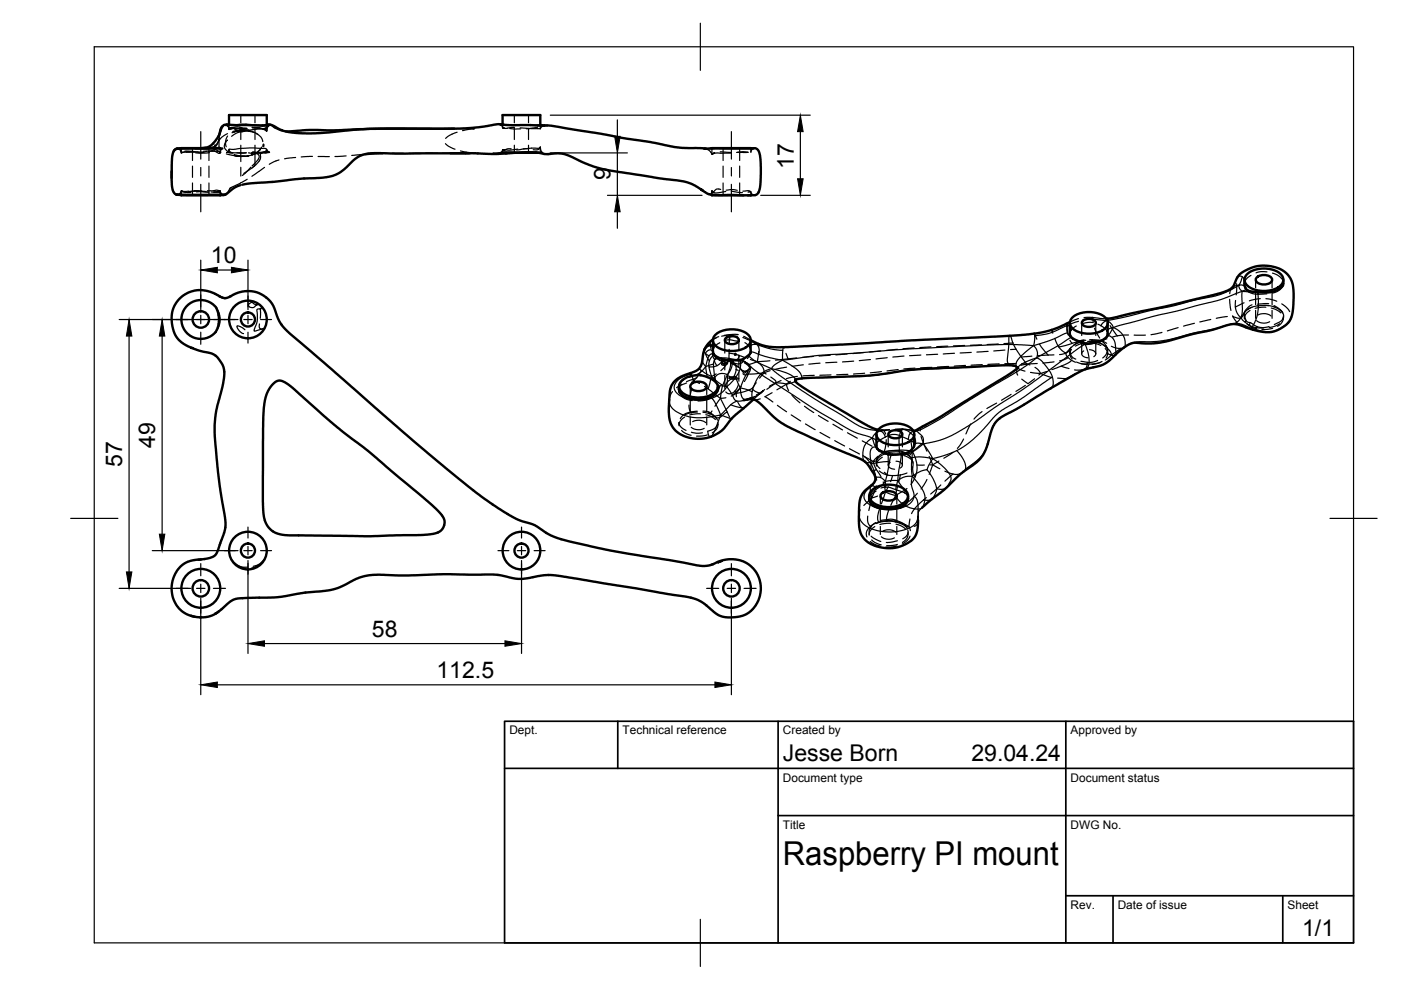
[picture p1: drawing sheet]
<svg xmlns="http://www.w3.org/2000/svg" width="297mm" height="210mm" viewBox="0 0 297 210" stroke-linecap="round" stroke-linejoin="round" font-family="sans-serif">
<defs><g id="words">
<text font-size="7" x="166" y="183.4">Raspberry PI mount</text>
<g font-size="4.9">
<text x="168.3" y="35.8" transform="rotate(-90 168.3 35.8)">17</text>
<text x="129.4" y="38.3" transform="rotate(-90 129.4 38.3)">9</text>
<text x="44.7" y="55.8">10</text>
<text x="32.9" y="94.9" transform="rotate(-90 32.9 94.9)">49</text>
<text x="25.9" y="99" transform="rotate(-90 25.9 99)">57</text>
<text x="78.9" y="135">58</text>
<text x="92.5" y="143.7">112.5</text>
<text x="166" y="161.4">Jesse Born</text>
<text x="206" y="161.4">29.04.24</text>
<text x="276.1" y="198.6">1/1</text>
</g>
<g font-size="2.5">
<text x="108" y="155.7">Dept.</text>
<text x="132" y="155.7">Technical reference</text>
<text x="166" y="155.7">Created by</text>
<text x="227" y="155.7">Approved by</text>
<text x="166" y="165.7">Document type</text>
<text x="227" y="165.7">Document status</text>
<text x="166" y="175.7">Title</text>
<text x="227" y="175.7">DWG No.</text>
<text x="227" y="192.7">Rev.</text>
<text x="237" y="192.7">Date of issue</text>
<text x="273" y="192.7">Sheet</text>
</g>
</g></defs>
<!-- layer: Hidden -->
<g fill="none" stroke="#000" stroke-width=".25">
<path d="M36.4 37.7v1.3M36.8 32.1l-.3 1.5-.1 2.7M38.1 31.5h-.4l.5 .3 .2 .7v-1h2M38.3 31.5h1.7M38.7 31.5h-.9l.4 .2 .2 .6M39.2 32l3.7 .2M39.9 31.4l2.4 .1M40.3 32.2l-1.8 .1M40.8 31.4v2.6M40.8 35.2v2.4M40.8 38.8v2.6M40.9 32.2h-1.5l-.9 .2"/>
<path d="M41.9 32.2l-2.4 .1M42.8 31.4l-1.2 .1M43.2 31.4h-.3M43.7 31.3l1.3-.1 .5-.2 .6-.6 .4-1.1-.1 2.1M43.8 32.1l-1.3 .3h-1M44.3 31.4v2.6M44.3 35.2v2.4M44.3 38.8v2.6M44.4 32.4h-2.4M45 32h.1M45 32l.6 .1 .8 .4h.3l-.1-.3-.5-.1h-2M45.6 30.7l-.1 .3 .1 .5 .4 .3 .9 .5"/>
<path d="M45.7 31.4l-.7 .5-1.9 .2M45.8 31.4l-.3 .4M46.5 28.6h.1M46.6 28.3l-.2 1.3-.2 .8-.8 .9-1 .2h-3.2M46.7 31.5v.9M47.1 31.5l-.3 .3-.1 .6M47.9 26.5l.4 .2 .3 .6M47.9 26.5l-.7 .3M48 32.6l2.9 .5M48.2 29.7l-.5 .8-.1 .7 .2 .4 .8 .7M48.2 28.3l-1.1 .7-.7 .8M48.3 26.5l1.8 .1h4.7"/>
<path d="M48.3 28.8l-.5 1.2 .2 1.1M48.6 31.9v-.3l1 .1 1.3-.2 5.1-.1 .6 .3-.3 .7M48.7 32.1l.6 .3-1.2-.1 .3-.2 .2-.4v.7h3.7M49.3 27.9l1.1-.3 1.5-.1 1.8 .5 1 .5M49.6 32.8l2.4 .4-.8-.1h1.1M49.7 27.4l1.3 .6 1.6-.4M50.2 32.4h1.9M51.1 24.4v1.6M51.1 27.2v2.4M51.1 30.8v3.5M51.1 35.5v1.8M51.4 39.2l-.5 .1"/>
<path d="M52.2 27.2l-2-.3-1.3 .1-.3 .3v.1l.7-.2 1.2 .1M52.4 27.2h-2.7l-1.1 .3M52.4 38l-3.5 1.8-.9 1.3M52.5 26.5h-3.9v.9M52.5 33.1l.2-.1-1.5 .2-1.6-.3 1.7 .3M52.7 27.6h-1.6l-1.5 .3 1.9-.3 2.3 .5M52.9 27.7l-2.2 .3-1.6 .9M53.1 27.9l-1.9-.2-2 .4M53.2 35.4l-1.8 1.8M53.4 27l1.7 .2M53.4 32.4h2.9M53.5 32.4l.1-.2 1.2 .2"/>
<path d="M53.5 32.4v.2l-.8-.2M53.6 27.2l1.2-.1 1.1 .3 .7-.3-1 .2-1.8 .2M53.8 35.3l-2.1 1.5M53.9 35.3l-.5 .3M53.9 32.4l.9 .4 .1 .6-.3 .6-1.2 1.2M54 34.9l-.2 .4M54.1 24.4v1.6M54.1 27.2v2.4M54.1 30.8v4.1M54.3 28.3l1 .7 .4 1M54.3 32.5l-1 .4-1.2 .2M54.4 32.3l.7 .1-1.7 .1 .1-.1"/>
<path d="M54.5 32.4h.1M55.2 31.7l-.8 .7-.9 .4M55.5 32.4l1.1-.3-.3-.1-.1 .4M55.5 27.3h.7l.4 .5-1.5-.6-2.1 .4-2.3-.2M55.5 31.2l-.6 .8-.9 .5M55.8 30.6l.2 .1-.1 .4zM56.1 35.5l-2.7 1.9M56.5 31.7l.6 .6h-1.7l-2 .5h.2M56.6 31.8v.6h-.3M56.6 26.4l-2.9 .1M56.6 27.1l.4-.4-3.6-.2h-5.4l.3 .2 .3 .7M56.6 32.1l.5 .2-1.7 .1-.3 1.5-1.2 1.4"/>
<path d="M56.6 26.5h-.6M57.1 26.5h.2l-.5 .3-.2 .9v-1.1M57.3 26.5l1 .6 1.1 .5M59.2 33.9l-2.1 .9M59.6 27.6h.1M59.9 27.8l.7 .1M62.7 33.4l-2.4 .3M66.3 33.2l-2.4 .1M67.4 33.2h2.4M73.4 33.1l-2.4 .1M77.5 32.7l-2.9 .2M81.1 32.5h.9"/>
<path d="M83.2 32.5h2.3M89.1 32.5h-2.4M90.3 32.5h2.4M93.9 32.5h1.6M94.4 30.5l.9 .6 1.2 .5M96.3 27.3h2.7M96.9 28l-1.6 .7-.8 .7M97.6 32l3.2 .5h-1.1M100.2 27.3h.3l-2.4 .4M106.1 26.4h-.2l.4 .2 .3 .5v-.6M106.2 26.4h.1M106.6 32.4v-.7l-.2 .5-.3 .2-1.5 .1"/>
<path d="M106.6 26.4l4.7 .1M108.1 27.2l2.3 .1M108.3 31.6h-.7l-.9 .3-.1-.2 .8 .1M108.3 31.6h.1M109.1 24.4v1.6M109.1 27.2v2.4M109.1 30.8v1.6M109.1 27l-1.8 .2-.6-.2-.1 .1 .3 .1M109.8 31.6l-2.3 .2M110.3 27.1l4.3 .2M111 31.6l3.3-.2 .3-.2-.4 .5h-1.1M111.9 31.5l-2.4 .3"/>
<path d="M112.1 24.4v1.6M112.1 27.2v2.4M112.1 30.8v1.6M112.5 32.3h-2.3M113.7 32.3l1.4 .1-.4-.4-.1-.8v1.2h-.3M114 27.1l-2.4 .2M114.6 26.5h-2.1M114.6 26.6v.7M115.5 26.6h.3l-.9 .2-.3 .5M150.9 31.4v1.3l-.5-.8-1.1-.4M151.5 32.3l-.6 .4 1.1-.3 3 .1M152.7 32.2l2.4 .1"/>
<path d="M153.3 31.4v2.6M153.3 35.2v2.4M153.3 38.8v2.6M153.9 31.4l-4.1 .1M156.3 32.3h2.3M156.8 31.4v2.6M156.8 35.2v2.4M156.8 38.8v2.6M157.5 31.4l-2.4 .1M158.6 32.3l-1.2-.1-1.2 .1M158.7 31.4h.5M159.8 31.4l-.4 .3-.2 .6v-.8"/>
<path d="M36.6 40.2l.3 .6 .4 .4M37.7 41.3l.4-.2 .3-.6v.8M38.4 40.6l-.3 .5-.4 .2h1M38.7 40.6h-.3l1 .2h1.1M39.2 41.3h-.8l2.1 .1M39.9 40.6l1.7-.1 2.6 .2M40 40.5l-1.1 .1-.5-.1 .8 .1M40.4 41.3h5.3M41.2 40.4l2.4 .2M41.7 40.7h2.6M41.7 41.3h2.9M42.7 40.5l-2.3 .1"/>
<path d="M43 41.3h-3.1M43.9 40.4l2.1-.1 .7 .2-.9 .2h-1M44.2 41.3l2.5 .1-1-.1M45.3 40.7l1.4-.1-.1 .2-1.2-.1M46.7 41.3v-.8l.3 .6 .3 .2M46.7 40.6l.3 .6 .5 .1-1.7 .1M148.6 40.1l.9 .7-.5-.4M150.3 41.1l3.7 .2M150.8 41.1l.1-.7v.9M152.8 40.2l-.8-.1-.8 .7-.2-.1-.1-.3 .5 .4 .6 .1 1.9-.3M154 40.3l1.5-.1 .8 .2M155.1 40.5l2.3 .3"/>
<path d="M155.2 41.3l2.3 .1M157.5 40.5l1.2-.1 .5 .3h-.6M157.6 41.4h1M158.7 41.4h1.2l-.5-.2-.2-.5v.7M265.2 58.4l-1 .8-.4 1M266.2 59.3v1.7M268.6 57.7l-1.2-.1-1.1 .2M269.7 59.3v1.7M269.8 57.9l1.2 .5 .8 .8M40.6 73.7h.1M45.8 65.2l.7 1.3 .2 1.6-.3 1.2-.7 1.1M46.4 66.9v1.7"/>
<path d="M46.5 62.8h.1M46.5 62.8l.1 .1M51.9 69.9l-.9-.6-.8-.2 .1 .4 .5 .7 .8 .5M53.5 63.9h.1M53.5 63.9l-.8 .7v.3l.3 .2 .8 .1 .8-.8h.2M53.5 63.9l.2 .4 .7 .4M54.4 64.7h.1M54.4 64.6v.1M55 68.7l.1 .9 .3 .2 .4-.1M55.3 65.5l-.1 .1v1.9M55.5 65l-.2 .5-.8 .2v2.3l-.6 2.1 .3 .1 2-.7M55.8 65.3l.2 .4"/>
<path d="M151.2 73.5l.1 .3M151.3 75l.3 .6 .5 .5 .8 .5 1.2 .2M151.3 75.1h.1M151.3 73.8l-.1 .6M152.4 71.4l-1.2 .6M152.6 72.7l-.8 .5-.5 .6M153.1 76.7h.1M153.1 76.6h.1M153.1 76.6l1.3-.2-1.3 .3zM153.7 72.1v2.8M153.7 76v2.4M153.7 79.6v2.8"/>
<path d="M153.7 72.2l1-.2 2.1 .4M153.7 76.4l-.6 .2M154.3 76.7l-.7 .4-.5-.3M154.3 76.6v.1M154.3 76.7h.1M154.4 76.4l-.2 .1v.6l-.6 .3-.6-.1 .1-.6M155.3 76.4l1.4 .2M155.3 76.4l.8-.2 .9 .2 1.1 .4 .6 .5M155.3 76.4l.2 .2-.5 .4 1.8 1 1 1.1 .3-.2 .8-1M155.5 76.6l.1 .4 1.1 .9M156 79.8l-1.5 .4 1.2 .2 1-.1M156 76.2l1.5 .4 1.2 .7"/>
<path d="M156.5 70.9h-.9l-2.1 .2M156.7 72.1v2M156.7 75.3v2.4M156.7 78.9v1.9M157.5 76.8l-.8 .4-1.4-.3M157.7 71.3l1.5 .8M157.9 77l1 .9M157.9 72.7l1 .8 .3 1M158.5 78.5l-.4 .2-.5-.1M158.7 77.3l.2 .6M158.7 77.3l.1 .2M159.2 74.8l-.7 1.2"/>
<path d="M159.2 74.8h-.1M215.8 77.9v.3l-.1-.2M215.8 77.9h.1M226.8 74.3v.7M226.9 71.2l.6 .8M227.1 73.6l-.3 .7 .2 .9 .5 .7 .6 .2M227.2 74.1l-.3 .4-.1 .7 .5 .9M228.2 69.1l-1 .7-.4 1M228.2 76.8l1.2 .4 1 .1M228.6 72.5l1.4 .5 1.8-.2M228.7 67.6l-1.9 .7M229.3 68.5v2.6"/>
<path d="M229.3 72.3v2.7M229.4 72.5l-1.6 .6-.9 .9M229.8 74.4a.71 .71 0 0 0-.4 .8 .71 .71 0 0 0 .7 .5l.6 .2M229.8 67.3h1.5l3.2 .3M230.1 72.7l-1.2 .3-.9 .4M230.2 72.2l-1.5 .1-.7 .5M230.6 72.4h1.5l.9 .3 1 .5 .8 .6M231 74.1a.98 .98 0 0 1 1.2 1.2l-.3 .3M231.2 72.7l1 .1 1.2 .5M231.4 72.2l2.1 .1 1.1 1.1 .2 .6v.6l-.4 .7-.6 .6M231.6 68.4h-.9l-1.4 .3M232.3 68.5v2.6"/>
<path d="M232.3 72.3v2.7M232.7 76.4l-1.5 .4-2-.2M232.8 68.7l1.7 1.2 .3 .9M233.7 76.6l-1 .4-1.2 .3M234.3 73.9a1.48 1.48 0 0 1 .2 2M234.8 71.2l-.7 .9-1.2 .5M234.8 74.2v.8M263.8 66.4v1.1M264.1 61.2l.7 .7 .8 .4 .9 .1 2.1-.1M264.4 68.7l.6 .5 1.4 .5M265 65.8l-.6 .6a1.57 1.57 0 0 0-.6 1.3M265.5 64.6l-.8 .5-.8 1v1.1l.3 .8 2.6 1.4 1 .1 1.3-.2"/>
<path d="M265.5 65.1l-.9 .4-.8 1 .1-.3M266.2 62.2v2.4M266.2 65.8v1.7M266.4 68a2.57 2.57 0 0 0 2.8 .2M266.7 66.8a2.54 2.54 0 0 1 2.8 .2M268.4 65.1l-2.3 .3M269 64.4l-2.4 .1M269 64.8l-2.4 .1M269.5 65.3l.9 .3 1.2 .8M269.7 62.2v2.4M269.7 65.8v1.7M269.8 69.6l-2.3 .3"/>
<path d="M270.1 64.8l1.2 .7 .6 .8M270.1 65.1l1.1 .5 .8 .8M272 60.5l-.7 1-1.5 .6M272 60.5h.1M272 67.4l-.5 .8-1.3 .6M272.1 67.3l-.3 1-.9 .9M272.1 67v.5M144 89.6l.3 .8 1.2 .8M144 89.6v.5M144.4 88.6l-.2 .2M144.5 91.3l.7 .5 1.3 .5M144.5 81.5l-.4 .4-.1 .7"/>
<path d="M144.6 84l1 .7 1.2 .2M145.2 88.4l-.7 .6a1.57 1.57 0 0 0-.5 1.3M146.3 81.9v1.7M146.3 84.8v2.4M146.3 88.4v1.7M146.6 90.6a2.54 2.54 0 0 0 2.7 .2M146.6 91.6l1 .3 1.3-.1M146.9 89.4a2.54 2.54 0 0 1 2.7 .2M147.8 80.1l-2.2 .8M147.8 87.2l-2.2 .4-.5 .3-.7 .6M147.8 87.4l-1.7 .2-.8 .3M148.5 87.7l-2.3 .3"/>
<path d="M149 87.2l1.6 .3 1.3 1.2M149 87.4l1 .2 1.2 .4 .5 .5 .4 .6M149.6 87.9l1 .3 1.1 .8M149.8 81.9v1.7M149.8 84.8v2.4M149.8 88.4v1.7M150 92.2l-2.3 .3M150.3 84.6l-.9 .3-1.4 .1M152.1 82.8l-.1 .5-.7 .7M152.2 89.8l-.6 1-1.5 .6M152.2 81.7v.4M152.2 90a1.97 1.97 0 0 1-1.2 1.8"/>
<path d="M152.2 89.6v.5M156.5 80.3l-.6-.2-1.1 .4-.5 .4-.6 1.1M156.6 81.5l-.6 1.2-.7 .6-.8 .2-.6-.4M159.3 84.2l-1.6 .7M160.4 83.7l1.5-.9-2.1 1.9M185.8 94.4l.3-.7 1.1-.8 1.4-.6 1.2-.2 1.2 .3 2.5 1.2 .3 .8M185.8 98v.6M185.9 97.6l.8-.9 1-.5 1.2-.3 1.7-.1 1.1 .2 .8 .5 .8 .8 .3 .9M185.9 95l.5 .8M186.4 99.8l.9 .6 .9 .3M187.1 97l-.7 .4a1.48 1.48 0 0 0-.6 1.4M187.5 96.3l1.8 .2 2.3-.2"/>
<path d="M188.3 92.1v2.7M188.3 96v2.6M188.6 91.1h-2.4M188.7 98a.69 .69 0 0 0-.4 .8 .69 .69 0 0 0 .7 .6l.7 .1M189.8 91h2.1l1.7 .3M190 97.8a.96 .96 0 0 1 1.2 1.2l-.3 .2M190.5 96.4l-2.3 .1M191.3 92.1v2.7M191.3 96v2.6M191.7 96.6l1.1 .5 .6 .6M193.4 97.7l-.5-1-1.4-.9-1.3-.2-2 .1-1.4 .6-.9 1v1.1l.7 .9M193.4 97.7l.2 .9-.4 1"/>
<path d="M193.8 94.7l-.3 .4-.8 .8M193.8 94.7h.1M193.8 94.6v.1M194 91.3l-.2 .1 .2-.1M42.6 118.6h.2l-.7 .1M48.9 118.2l.6 .9 .7 .6 1 .5 1 .3M54.9 119.6l-1.2 .5M56.3 118.1l-1.4 1.6-1.5 .8M153 118.9l-.8 .3M184.3 112.7v.6M184.3 106.3l.4 .6 .7 .6 1.5 .4M184.7 113.7l1 .7 1.1 .4"/>
<path d="M184.8 114.5l.7 .5 1.3 .5M184.8 111.6l-.4 .6M185.5 111.6l-.7 .6a1.5 1.5 0 0 0-.5 1.3M185.7 110.8l-1.1 .8-.3 1M185.8 104.1l-1.2 .9-.3 .8M185.8 111l1.4-.4 2.1-.1 2.1 .7 .6 .4 .4 .5M186.6 105.1v1.8M186.6 108v2.4M186.6 111.6v1.7M186.8 110.3l2.4-.2 1.8 .6 .9 .6M186.8 103.5l1-.2h.8l2.7 1 .9 .6 .3 .8M186.9 113.8a2.57 2.57 0 0 0 2.7 .2"/>
<path d="M187.2 112.6a2.53 2.53 0 0 1 2.7 .2M187.5 100.1l.7 .6M188.8 111l-2.3 .2M190 111.1l.9 .3 1.1 .8M190.1 105.1v1.8M190.1 108v2.4M190.1 111.6v1.7M190.3 115.4l-2.3 .3M190.3 114.7l-2.4 .3M192.3 100.3l-1.8 .5-2.3-.1M192.4 106.3l-.5 .8-1 .6-1 .2-1.8 .1M192.5 112.3v.5l-.1 .6-1 .8"/>
<path d="M192.5 113.2l-.2 1-1 .8M192.5 112.8v.5M195.5 107.6l-.8 .8v1.1M40.4 130.5l2.3 .4M41.3 130.8l1.1 .1M46.4 129.6l.9-.8-1.7 1.3M50.9 120.1l1.6 .2"/>
<circle cx="155.9" cy="75.1" r=".2"/>
</g>
<!-- layer: Visible -->
<g fill="none" stroke="#000" stroke-width=".51">
<path d="M36.4 36.3v1.4M38.1 31.5h8.6M38.3 31.5l-.9 .1-.6 .5M43.7 31.3l-.9 .1M47.1 31.5h-9.1l-.9 .2-.4 .7-.2 1.1-.1 5.9 .3 1 .4 .7 .4 .2h.9l-1.1-.1M47.2 26.8l-.3 .3-.3 1.2M47.9 26.5h.7M48.3 26.5h-.7l-.4 .3-.8 1.9-1.3 1.8-.8 .6-1.1 .3M48.6 26.5v-2.1h8v2.2M48.6 26.5l3.5-.1 3.1 .2 2.2-.1 2.2 1.1M48.6 26.5h-.7M50.9 39.3l-1 .4-1.7 1.3-.7 .3"/>
<path d="M56.6 26.4l.7 .1M57.1 26.5h-.5M59.6 27.6l2.4 .5 3.9 .2 13.6-1 19.1-.1 2.9-.2 4.1-.7 3 .3h7.7l21.7 3.5 5.1 1.1 6.7 .3M81.1 32.5l-3.6 .2M96.3 27.3h-17.8l-7.6 .3h-5.4l-4.9 .3M99.7 32.5h-4.2M104.6 32.5l2.3-.2h6.1l2.5 .4 2.5-.2 1.5 .1 5.4 2.4 2.3 .7 12.8 2.1 5 .7 1.7 .5 2.3 1.4M106.1 26.4h.4M106.5 26.4h.1M106.6 26.5v-2.1h8v2.2M106.6 32.4h7.7M109.1 32.4l-3.7 .3-5.1-.2h-22.1l-1.1 .3-1.3 .5-3.6 3.2-1.9 .9-1.8 .3-4.4 .2-12.7 1.3"/>
<path d="M114.6 26.5l.9 .1M149.3 31.5l10.8-.1 .4 .2 .5 .7 .2 1.6v5.1l-.4 1.8-.3 .4-.4 .2-9.5-.2-.7-.2-1.3-.9M150.9 31.4l8.3 .1M159.2 31.4h.6M37.7 41.3h9M38.4 41.3v.1h8.3v-.1M46.7 41.3h.8zM46.7 41.3h.6M48 41.1l-.5 .2M150.9 41.3v.1h6.7M158.6 41.4h.6M159.2 41.4h.1"/>
<path d="M263.8 59.3l.1 1.3 .5 .9 1 .3 2.3 .2 2.2-.2 1.5-.6 .6-.7 .1-1.2M264.5 58.1a6 6 0 0 1 7 0 1.71 1.71 0 0 1-.6 2.9 6.2 6.2 0 0 1-6.4-.4 1.59 1.59 0 0 1 0-2.5zM266.4 58.9a2.28 2.28 0 0 1 3.3 .3 1.51 1.51 0 0 1-2 1.1 1.33 1.33 0 0 1-1.4-1.1zM39.5 65a3.9 3.9 0 0 1 6.7 1.1l.2 1.9-.3 1.7a4.1 4.1 0 0 1-6 1.4 4.1 4.1 0 0 1-.6-6.1zM46.5 62.8l.8 .4h.7l2.5-1.2 1.5-.3h1l1.6 .3 1.7 1 .8 .6 .7 1 1.7 4 2 2.2 9 7.7 14.7 12.9 9.2 7.8 7.9 6.3 3.3 2.3 3 1.8 1.8 .8 2.9 .9 2.6 1.7 2.3 1.1 2.7 .7 8.5 1.9 19.5 3.3 1.7-.2 2.2-.9 1.3-.3h1.4l1.3 .2 1.9 .8 1.5 1.6 .8 1.7 .3 2.2-.5 2.3-.7 1.1-1 1.2-.8 .5-1.1 .4-1.2 .2-1.7 .1-1.2-.2-.8-.3-3.4-2.7-.9-.5-1.4-.5-28.8-4.7h-2.4l-3.6 .6-2 .1-4-.8-1.3-.1-10.6-.1-7.4 .3-7.2-.1-1.9 .2-1.1 .3-4.1 2.1-2.5 .7-5.3 .5-5.5 .9-8.9 .4-1.3 .6-2 1.8-1.1 .7M46.6 62.9l-1.8-1-1.9-.4-1.5 .1-1.3 .3-1.4 .9-1.2 1.2-.8 1.4-.3 1.5v1.5l.3 1.4 .4 1.2 .7 1 1.2 1 1.3 .6 2 .8 2.4 .5 .9 .4 .5 .5 1 1.4 .4 1.3v1.2l-.2 1.7-1.6 6.6-.2 3.9 .7 8.1 1.5 9.7 .1 2.2-1.5 4.5-.7 1.3-1.1 .6-2.4 .4M149.3 74.1l-.5 2.9-.5 1.1-.8 .6-2.7 1-1.1 .6-1 .8-.4 .8-.4 1.8v4.6l.3 1.5 1 1.5 1.8 1.1 2 .6h2l2-.5 2.1-1.3 2.4-2.9 4.3-3.6M151.2 72.1l.1 2.9 .7 .7 1 .4 1.6 .3 2.5-.1 1.4-.8 .7-.7M151.2 72l-1 .8-.8 1.3 .8-.8 .6-.1 .4 .3M151.8 70.9a5.9 5.9 0 0 1 6.8 0 1.64 1.64 0 0 1-.6 2.8 6.1 6.1 0 0 1-6.2-.4 1.52 1.52 0 0 1 0-2.4zM153.8 71.7a1.95 1.95 0 0 1 2.8 .3 1.29 1.29 0 0 1-1.7 1 1.14 1.14 0 0 1-1.2-1zM159.2 72.1v2.7"/>
<path d="M215.7 78l-.6-.5-1.9-.1-15.9 .7-5.1 .4-7.6 1.1-13.3 .5-1.6 .2-1.1 .2 .1 .4 .6 .6 3.1 2 10.9 6.4 1.7 .9 1.2 .3M215.8 77.9l-2.4 1.8-13.8 8.5-5.6 3.1M226.8 68.5v2.3l.3 .6 1.3 .8 2 .6 2.4-.3 1.5-.8 .5-.7v-2.5M226.8 68.3l-2.6 1.2-3.1 .9-3.7 .6-5.5 .3-46.4 2.3-3-.2-1.6-.4-1.7-.9M227.4 67.2a5.9 5.9 0 0 1 6.9 0 1.64 1.64 0 0 1-.6 2.9 6.1 6.1 0 0 1-6.3-.4 1.52 1.52 0 0 1 0-2.5zM229.5 68.1a1.95 1.95 0 0 1 2.8 .2 1.29 1.29 0 0 1-1.7 1 1.14 1.14 0 0 1-1.2-1zM234.5 67.6l1.2-.1 11.5-2.5 12.1-3 1.6-.7 .4-.4 1-2 .9-1 1.8-1 1.6-.5h2.6l2.4 .7 1.1 .8 .6 .7 .5 .9 .3 1.1 .1 3.8-.4 2.8-.4 .9-.6 .7-2 1.2-1.4 .4h-1.5l-2.4-.5-2.9-1.1-1.1-.1-1.3 .2-3.8 1.2-3.5 .7-5.9 1.6-2.5 .4-3.8-.1-.8 .1-1.9 1.1-3.7 3.2-.9 .4-3 .7-1.3 .5-7.3 4.2-5.2 3.2-4.2 2.3-.9 .7-.9 1.2-1.5 4.9-1.2 2-1.8 1.5-2.5 1.8-3.5 3.4-2.5 1.9-2.1 1.8M57.9 81.4l.7-.6 .7-.1 .8 .2 1 .6 9.6 8.4 7.3 5.6 12.8 10.9 2.1 2 1.1 1.4 .3 1.1-.6 1.3-.9 .7-2.2 .5-12 .3-18.1-.2-1.6-.4-1.4-.7-1.2-1.5-.5-2.2v-17.8l.1-4 .3-2.3 .6-1.7zM144 81.9l.1 1.3 .5 .6 1.1 .5 2.1 .4 2-.2 1.4-.5 .9-1 .1-1.1M146.5 81.5a2.28 2.28 0 0 1 3.3 .3 1.51 1.51 0 0 1-2 1.1 1.33 1.33 0 0 1-1.4-1.1zM152.2 81.7a2.23 2.23 0 0 1-1.8 2.2 5.7 5.7 0 0 1-6.2-1.2 1.79 1.79 0 0 1 1.1-2.5 5.3 5.3 0 0 1 4.4-.3l1.6 .8 .9 1M157.7 84.9l1.5-.3 .8 .2 1.3 .9 3.3 3.2 1.7 1.2 8 3.7 8.3 3.6 1.1 .8 1.7 2.4 .2 1.1-.4 .8-1.9 1.6-.8 1.2-.3 1.6-.1 3.7 .1 1.5 .4 1.3 .5 .8 .9 .7 1.5 .8 2.1 .5h2.1l1.8-.6 1.8-1 .8-.9 .4-1.3 .1-2.1"/>
<path d="M185.8 92.1l.1 2.9 .5 .5 1.2 .5 1.6 .4 2.5-.2 1.1-.5 1-1.1M186.4 90.9a5.9 5.9 0 0 1 6.8 0 1.64 1.64 0 0 1-.5 2.8 6.1 6.1 0 0 1-6.3-.4 1.52 1.52 0 0 1 0-2.4zM188.5 91.7a1.95 1.95 0 0 1 2.8 .2 1.29 1.29 0 0 1-1.7 1 1.14 1.14 0 0 1-1.2-1zM193.6 91.3h.1M193.6 91.3h.4M193.8 92.1v2.6M42.6 118.6l-2.7 .5-1.5 .9-1.2 1.6-.8 2.4v1l.2 1.5 .9 2 .7 .8 .9 .7 2.2 .8M153 118.9l-.8 .3M184.3 105.1v1.2M184.3 106.3h.1M184.4 106.3l.5 .6 1 .6 .9 .2 1.6 .2 2.5-.4 1-.6 .5-.6M184.9 103.9a6 6 0 0 1 7 0 1.71 1.71 0 0 1-.6 2.9 6.2 6.2 0 0 1-6.4-.4 1.59 1.59 0 0 1 0-2.5z"/>
<path d="M186.9 104.7a2.28 2.28 0 0 1 3.2 .3 1.51 1.51 0 0 1-2 1.1 1.33 1.33 0 0 1-1.4-1.1zM192.4 106.3h.1M192.5 105.1l-.1 1.2M40.4 130.5l2.3 .4M46.4 129.6l-1.1 .7-.9 .4-2 .2"/>
<circle cx="42.6" cy="67.7" r="1.75"/>
<circle cx="52.6" cy="67.7" r="1.49"/>
<circle cx="52.6" cy="67.7" r="4"/>
<circle cx="52.6" cy="116.7" r="1.49"/>
<circle cx="52.6" cy="116.7" r="4"/>
<circle cx="110.6" cy="116.7" r="1.49"/>
<circle cx="110.6" cy="116.7" r="4"/>
<circle cx="42.6" cy="124.7" r="1.75"/>
<circle cx="42.6" cy="124.7" r="4.1"/>
<circle cx="155.1" cy="124.7" r="1.75"/>
<circle cx="155.1" cy="124.7" r="4.1"/>
</g>
<!-- layer: Hidden Narrow -->
<g fill="none" stroke="#000" stroke-width=".25">
<path d="M262.3 58.9v.1M263.8 59.3l.1 .4M146.4 79.1h.1M146.5 79.1l1-.4 .6-.5 .3 .1a.35 .35 0 0 1 .3 .3 .35 .35 0 0 1-.2 .4l-1.4 1.7zM146.5 79.7v.2M146.5 79.9l-.5 .1M147.2 79.6l-.7 .3M148.7 78.5l2.2 1.3M148.9 76.7l-.2 .8-.6 .7M148.9 76.7h.1M149.5 75l.9 1.5 .7-1M150.4 76.5l-.1 1.3"/>
<path d="M150.7 72.3l-.1 .8 .1 .8M150.9 79.8l1.4 1.3 1 .6M150.9 79.8l-.8 2.7-.7-.6M151 75.1l.1 .4M151.1 75.5l.1 .2a.55 .55 0 0 0 .4 .5 .55 .55 0 0 0 .6-.2l.7-.1M151.4 75.2l.2 .4M151.5 76.2v.5l.5 .8M151.9 71.6l-1.3 .8-.9 1.1-.5 .9-.3 2.3M152.3 75.8l.1 .1M152.6 76.4l-.2-.5 1.4 .4 1.6 .1M153 71.3l1.7-.3v1M153 77.2l.8-.2 .5-.3-.5 .8"/>
<path d="M153.1 76.7l.5 .7a.31 .31 0 0 1 .1 .3 .31 .31 0 0 1-.2 .2l-.7 .7M153.1 76.6l-1.1 .9-1.3 .3a.29 .29 0 0 0-.4 .1 .29 .29 0 0 0 .1 .4l.5 1.5 .9-.5M153.1 76.6h.1M153.4 76.4l-.3 .2v-.3h.4h.8l.4 .2-.5 .2-.2 .6M154.3 76.6v.1M154.6 74.1v.8M154.6 71v1.9M154.7 76.5l.2 1.1-.7 2M155 80l.4 .4M155.2 77.1a.4 .4 0 0 1 .4-.1 .4 .4 0 0 1 .3 .3l.7 .6M155.3 76.7l.7 1 .1 .6M155.4 76.4h.1"/>
<path d="M156 76.2h.2l-1.3-.2a.21 .21 0 0 0-.3 .1 .21 .21 0 0 0 .1 .3l.8 .6v-.4M156.1 75.2h-.3M156.1 78.3l-.6 1.7M156.1 78.3l.4 .2M156.2 76.2v.1M156.3 71.3l-1.6 .1M156.8 75.4l-.4 .7-.2 .1 .5 .1M156.8 75.4l1.2 .4M156.8 75.4l-1.6-.4a.36 .36 0 0 0-.6 0v.5a.34 .34 0 0 1-.2 .5 .34 .34 0 0 1-.4-.1h-.5a.29 .29 0 0 0-.3-.1 .29 .29 0 0 0-.2 .2l.1 .3M156.8 76.3l-1.4 .1M157 78.1l.8 .7 .6-.2M157.1 76.3l-.1 .8"/>
<path d="M157.4 76.5l1.3 .8 1.8-.6M157.5 71.6l1.7 .7M157.5 79.2l.4 .3 .7-.2M158 78.8h.4l.2 .5M158.4 75.6l-.7 .4M158.5 75.5l-.1 .1M158.6 79.3l-.8 1.6M158.7 77.3l.3 .2 .1 .6-.5 1.2M159.1 74.9l-.7 .7M159.1 76.2l1.4 .5M159.1 74.8v.1M159.2 73.3l-.3 .3"/>
<path d="M159.2 74.8l-.1 .1M159.2 74.3v.1M160.5 76.7l1.3 1.2 .2 1.2M160.8 72.9l.2 .4M160.9 74.5l-.4 2.2M162 79.1l-2.3 .2h-1.1M162 79.1l-1 1.1M162 79.1l.4 .2M163.2 76.5l-2.7 .2M163.3 78.6l-1.3 .5M163.4 79.9l1 .8 .1 .5M166.2 73.6l.1 .2"/>
<path d="M166.6 74.9l.5 1.2M166.8 77.8l-2.4 .5M167.1 76.1l-2.7 .3M168.9 75.9l-1.8 .2M169.1 79.8l-2.4 .5M170.3 77.4l-2.3 .3M172.5 75.6l-2.4 .2M172.6 79.6l-2.4 .1M173.9 77l-2.4 .2M176 75.3l-2.3 .2M176.2 79.5l-2.4 .1M177.4 76.8l-2.3 .1"/>
<path d="M179.4 79.9h-2.4M179.6 75l-2.4 .2M179.8 79.4l-2.4 .1M181 76.6l-2.4 .1M183 79.7l-2.4 .1M183.2 74.8l-2.4 .2M183.3 79.1l-2.3 .2M184.6 76.2l-2.4 .3M186.5 79.5l-2.4 .2M186.7 74.4l-2.4 .2M186.9 78.8l-2.4 .3M188.1 75.8l-2.4 .3"/>
<path d="M189.9 78.9l-2.2 .4M190.3 74.1l-2.4 .2M190.4 78.4l-2.3 .2M191.7 75.5l-2.4 .2M193.8 73.8l-2.3 .1M194 78.1l-2.4 .1M195.2 75.3l-2.4 .1M197.4 73.5l-2.4 .2M197.6 77.9l-2.4 .1M198.8 75.1l-2.4 .1M201 73.4l-2.4 .1M201.1 77.7l-2.3 .1"/>
<path d="M202.4 74.9l-2.4 .1M204.5 73.3h-2.4M204.7 77.5l-2.4 .1M205.9 74.7l-2.3 .1M208.1 73.1l-2.4 .1M208.3 77.3l-2.4 .1M209.5 74.5l-2.4 .1M211.7 72.9l-2.4 .2M211.8 77.1l-2.4 .2M213.1 74.2l-2.4 .2M214.1 71.2l.2 .2 .5 1.3M214.2 74.1h.3a.97 .97 0 0 1 1.4 .7l1.8 2.4"/>
<path d="M214.8 72.7l-1.9 .1M214.8 72.7l.6 1.3M214.8 77.5h.5M215.4 77.1h-2.4M215.6 77.9l.6 .4 1.1 .4M215.8 77.9l-.2 .7 .2 .9M216.6 77.1l1.1 .1M217.7 77.2l.7 .2M217.7 77.2l-1.2 .2M218.5 79l2.1 .2M218.8 75.5l-2.3 .2M219.3 70.7l.5 1.2"/>
<path d="M219.4 77.9l.8 .6 .4 .7M219.9 77.1l-2.2 .1M220.4 73l1.8 2.3M220.6 79.2l-.3 .3M220.6 79.2l2.5 .8M221.9 78.8l-1.3 .4M222.2 75.3l-2.2 .1M223 69.9l.2 .7M223.5 75.2l-1.3 .1M223.5 76.7l-2.4 .3M223.6 71.7l.9 1.8M224.5 73.5l.7 .9 .8 .5"/>
<path d="M225 77.6l1.7 .5M225 77.6l-2 .8M226 74.9l.1 .5 .4 .4 1.5 1M226 74.9l-1.4 .3M226.1 68.6l.4 2.4M226.5 75.8l-.9 .5-1 .2M226.8 74.1l-.8 .8M226.8 69.3l.3 .7M226.9 73.9l-.2 .5-.7 .5M227.2 76.4l-.7 .6-1.5 .6M227.3 72.8l-2.8 .7M228 79.2l-1.8 1"/>
<path d="M228.7 68.1l-1.9 .7M229.8 72.4l-1.1 .2-1.1 .6M229.8 72.1l-1.7 .4a.72 .72 0 0 1-.8 .2 .72 .72 0 0 1-.5-.5M229.9 78.3l-.8 .4M230.1 78.3h-.2M230.4 72.8l.1 .2M230.5 76.8v.4l-1.3-.1M231 72l2.4 .2M231.3 67.7l.3-.4 .2 1.1M231.3 67.7l3.3 .3M231.3 67.7l-1.5 .1M231.8 77.9l-2.4 .5h-1.6"/>
<path d="M232.1 69.6l1.1 2.1M232.9 72.2v.4l.8 .4 1 .7-.2-.4M233.3 76.8l-2 .4a.51 .51 0 0 0-.8 .2l-.3 .7-.3 .2M233.4 72.2l-.5 .5-1.9-.4M233.4 72.2l1.2 .6M234.6 68h.2M234.6 68l-.7 .4-.5 .7M234.7 67.8l-.1 .2M234.7 73.7l.8 1a.32 .32 0 0 1 .2 .3 .32 .32 0 0 1-.2 .2l-.4-.1-.4-.4M234.7 71.8l-1.3 .4M234.7 71.3l-.1 .3M234.7 67.9l-.1 .1"/>
<path d="M234.8 70l-.1 .2M234.8 67.6l.1 .3M235.4 69l1.5 2.2M235.6 73.4l1.1 .4 .9 .1M235.6 75.2l-1.3 1.1M236.5 75.2l-.3 .2-.6-.2M236.9 71.2l-1.1 .3M237.6 73.9l-2 1.3M238.3 73.7l-.7 .2M239.3 71l-2.4 .2M240.5 71h2.3M246.4 70.5l-2.4 .5"/>
<path d="M249.8 69.5l-2.3 .7M253.2 68.6l-2.3 .5M256.7 67.7l-2.3 .6M260.2 67.1l-2.3 .4M260.7 63.5l.3 2.3M261.3 61l-.4 .5-.2 .8M261.3 66.9l.1 .3M261.4 67.2h.1M261.4 67.2l.8 1.1M261.9 65.1l.4 1.3 .8 .9-.7 .2-1-.3M262 63.7l-.1 1.4M262.2 60.1l-.1 2.4"/>
<path d="M263.1 67.3l.4 .6a.43 .43 0 0 0 .6 .3v-.3M263.2 68.9l.9 .5M263.7 66.5l-.6 .8M263.8 64.2l-1.9 .9M263.9 66.2l-.4 .9-.4 .2M264 68.3l.5 .4a.29 .29 0 0 0 .4 .1 .29 .29 0 0 0 .1-.4M264.5 61.6l.4 .4M264.9 69l1.5 .5M266.4 69.5h1.5M266.4 69.5l-.3 .4h-.4M266.5 69.2l-.1 .3M266.7 62l.1 .4"/>
<path d="M266.7 64.8l-1.4 .4-.8 .4M267.2 63.3l-2.3 .5M267.9 64.7l1.3 .1 1.1 .3M268.4 63.3l2.3 .6M271.3 68.6l-.8 .5-1.4 .3M271.3 65.7l.8 .9 .1 .6-.2 .5M271.8 64.4l1.1 .9 .5 .8M273.6 67.2l-.1 .7-.4 .5M142.6 83l-.5 .9-.2 .9M144.2 83.4l.9 .7M144.9 80.5l-.8 .9M145.6 81.2l-2.2 1"/>
<path d="M146.1 85.9l.3 1.4 .2 .2 .1-.2M146.2 84.5l2.3 .2M146.7 82.4l-.5 2.3M147.1 80.7l-.4 .1M147.1 80.7l-.1 .5M147.1 80.7l1.2 .6M150.1 91.4l.2 1 .4 .2M150.1 82.5l2.7 2M151 87.1l-.5 .6-.2-.3M151.6 83.6l-.9 .6-1 .4M151.6 88.3l.2 .3h.7l1.2-1a.36 .36 0 0 1 .5-.2 .36 .36 0 0 1 .2 .4l.3 .6M152.8 84.5l-1.2 1.6"/>
<path d="M152.8 84.5l1.4 2.8M155.5 80.2v-.2l-.8-.2a.45 .45 0 0 0-.5-.1 .45 .45 0 0 0-.3 .5l-.8 2-.3 2.3 1.1-.2M155.8 82.9l.3 .5-1.1 .6M156.1 83.4v.7M156.4 85.3l.7 .9 .5 .4M157.2 81.9l-1.1 1.5M159.4 82.4l-1.5 .6-1.8 .4M159.4 82.4l.7 .6 .9 .4v.2l1.1-1M160.1 84l-1.9 .7M160.3 81.1l-.9 1.3M161.2 84.6l-.7 .2-.6-.1M161.6 83.2l-2.1 1.2"/>
<path d="M163.7 83.3l-1.5 .8 1.7 1.1M164.5 81.2l-1.4 .7M164.5 81.2l1.4 .1 .9 .2M164.5 81.2l-1.9 1.3M164.8 85.9l2 1.4M165.6 80.7l-1.1 .5M166.8 81.5l-2.1 1.1M166.8 81.5l.4 1.3M167.6 80.8l-.8 .7M167.7 88l2.1 1.3M167.9 83.8l1.7 1.6M168.6 80.6l-.4 .5-1.4 .4"/>
<path d="M170 80.2l-1.3 .2M170 80.2h.1M170.6 86.1l1.9 1.4M170.8 89.9l2 1.2M172.3 80.1l-2.3 .1M173.5 88.1l2.1 1.2M173.9 91.7l2 1.2M175.8 80l-2.4 .1M176.6 90l2 1.2M177 93.4l2.1 1.2M179.7 91.8l2.1 1.1M180.1 95.1l2.1 1.2"/>
<path d="M182.8 93.5l2.1 1.1M183.3 96.8l1.8 1M184.8 99.7l.1 .1M184.9 99.8l.8 1.2 .2 .8M185.1 97.8l.6 1.6 1.1 1.7M185.1 97.8l-.8 .3-.9-.2M185.8 99.5l-.6 .3h-.3M185.8 93.4l.2 .4M186 95.2l1.5 .6-.4 .2M186.1 91.3h.6M186.2 96.7l-1.1 1.1 .7-.1 .2-.5M186.5 95.6l1.2 .5 1.6 .4"/>
<path d="M186.7 91.3l.6 .5 .4 .9M186.7 91.3l-.8 .4M186.7 91.3l.3-.2 .3 .1 .5 .8M187.9 93.2l-.4 2.4M188.5 91.2l-1.8 .1M189.2 96.4h.1M190.6 92.6l.1 2.9-3.2 .3 .3 .3 .1-.3M190.6 95.6l.1 .2v-.3l2.2 .1a.35 .35 0 0 1 .5 .2 .35 .35 0 0 1-.3 .4l-.3 .4-.4-.3M190.9 91.4l.3-.4h.3l-.5 .5-.3 .8M191.1 96.3l.1 .1M191.5 91l-1.8 .1M191.5 91l2.1 .3"/>
<path d="M191.5 91l.9 .3 .7 .5M193.1 91.8l.7 .8M193.1 93.1l.3 2.6M193.1 91.8l-.3 .4-.2 1M193.4 95.7l.7 1.4 .3 1.6v1.2l-.3 1.2-.5-.7-.1-1.4M193.8 94.6v.1M194 91.3l-.7 .3-.3 .4M194.4 98.6h1.6M195.3 92.5l.3 .9a.56 .56 0 0 1 .1 .6 .56 .56 0 0 1-.5 .3l-1.8 1.4M195.6 90.5l-.4 .3-.1 .6M195.8 93.9l.7 1.8M197 96.8l.8 1.8"/>
<path d="M197.2 98.6h.6M197.8 98.6l-.8 2M197.8 98.6l1.5 .8M199.1 97.8l-1.3 .8M200.3 99.9l1.7 .6M202.1 95.9l-2 1.3M204.3 93.1l-1.3 2M205.8 89.9l-1 2.1M208.2 87.3l-1.7 1.6M209.9 92.1l-.5 2M211.3 85.5l-2.1 1.1M212 88.7l-1.1 1.1-.6 1.2"/>
<path d="M214.4 83.6l-2.1 1.3M217.4 81.7l-2 1.3M219.4 80.3l-.9 .7a.82 .82 0 0 1-1.4-.2l-.5-.4M220 83.9l-2 1.3M222.6 82.4l-1.5 .9M222.8 82.3l-.2 .1M223.3 82l-.7 .4M224.2 80.2h2M226.2 80.2l-1.9 1.2M182.4 108.1l-.3 1M184 109.4v1.3l.6 .9M184.4 106.3l.5 .8"/>
<path d="M184.5 114.8l.8 .6 1.3 .4M184.6 111.6l-.8 1-.1 .7 .1 .5M184.7 103l-.2 .3M184.8 105.6l-.6 2.6M184.8 105.6l-1.6 1.6M185.5 102l-1 1.3M185.6 103.4l.1 .4M185.8 103l-1 2.6-.3-1.4v-.9M186.1 105.2l-1.3 .4M186.5 107.9l-.4 1.9 .2 .9M186.9 102.9l-2.1 1.5-.5 1M187.3 102.2l.4 2.1 .6-1.1"/>
<path d="M187.7 104.3l2.2 .8M187.7 104.3l-.6 .4M187.7 104.3l-.8 2.5M187.7 102.8l.1 .5M188.1 110.2l-.1 .3v-.1h.7l1.2 .1M188.4 108.2l-.4 1.2v1l-1.6 .3-1.8 .9M189.2 100.8l-.4 1.3M189.8 110.3v.4l.2-.2 .9 .3 1.8 .8-.6 .1-.3-.5M189.9 105.1l-1 2M189.9 105.1l.7 1.1 1.3 1M190.1 103l-.2 .8M190.2 115.8l-1.3 .2h-1.1"/>
<path d="M190.3 103.3l-.4 1.8M190.9 100.7l-.3 1.4M191.6 103.6l.3 .5M191.9 107.2l.9 .4 1.1 .3M191.9 104.1l-.1 .4M191.9 104.1l.6 1.3M192 107.1l-.1 .1M192.3 103.6l-2.4 1.5M192.4 106.3l-.6 .8-.9 .6M192.9 110l-.2 1.6 .3 .9M192.9 113.7l-.5 .9-1.1 .7M193.9 107.9l-.6 1"/>
<path d="M194.1 101.1l-1 1.6M194.5 104.6l-1.7 1.7M194.6 110.3l-.1 .8-.7 .5M195.5 107.6l-.6 .3h-1M195.8 106l-1.9 1.9M196.4 105.5l-.6 .5M196.5 101.7l-1.2 2M197.6 105.8l-.7 .3-1.1-.1M198.6 103.6l-1.3 1.1M199.5 102.8l-.9 .8M200.7 103.4l-1 .4-1.1-.2M202 100.5l-1.7 1.5"/>
<path d="M204.2 100l-1.1 .6-1.1-.1"/>
</g>
<!-- layer: Visible Narrow -->
<g fill="none" stroke="#000" stroke-width=".25">
<path d="M262.3 58.9l.3-.3h.5l.5 .3 .2 .4M263.4 58.7l-.8 1.8h.9l.5 .5M146.4 79.3l.1 .4M146.4 79.3l-1.8 .7-1.1 .9-.6 1.1 .1 .6 .4 .6 1.4 1 2.4 .7h1.6l2.1-.5M146.4 79.1v.2M147.2 79.6l1.2-.6 1.2-1.3 .3 2.2M148.9 76.7l.7 1M149.4 74.1l-.1 .4 .3 .4M149.6 77.7l1.2-.4a.33 .33 0 0 1 .5 0 .33 .33 0 0 1 0 .5l.2 2.3M150.3 75.5l-.7 2.2M151.2 74.6l-.5-.4-.6 .2a.44 .44 0 0 0-.4 .3 .44 .44 0 0 0 .1 .5 .53 .53 0 0 0 1-.2l.6 .2M152.3 75.8l-.4 .1-.3 .4-.3 .9"/>
<path d="M155.4 76.4l-.3 1.6-.8 1.5M157.1 76.3h.1M157.1 76.3h-.3M157.1 76.3l.9 .4 1.2 1.1M157.1 76.3l-.2 2-.9 1.7M157.7 76l-.6 .3M158.5 75.5l.5 .2 1.6 1.1 3 1.4M159.1 74.8l.4-.2 1.3 .5M159.2 72.3l1.3 .8-.7-.1-.6 .3M159.2 74.4v.4M159.2 77.8l1.7 1.3a.31 .31 0 0 1 .3 .3 .31 .31 0 0 1-.2 .3l-.8 1.3-.7 2.1-2.2-.8a.28 .28 0 0 1-.3-.1 .28 .28 0 0 1 .1-.4l.9-2zM160.5 73.1l.5 .9-.2 1.1"/>
<path d="M160.5 73.1l3 .9 2.5 .3-.1 2.1M160.8 72.9l-.3 .2M160.8 75.1l2.6 .8 2.5 .5M163.6 78.2l1.7 .4 2.1 .8 1 .6 .2 .6M163.6 78.2l2.1 1.7 4.3 2.9 11.4 7.1 2.2 1 2.5 .4M163.6 78.2l-1.1 .3-.9 .6a.26 .26 0 0 0-.3 .2 .26 .26 0 0 0 .3 .3l10.3 6.7 7.4 4.3 2.2 1.2 3.4 1.1M165.9 76.4l1.9 1.1 1.4 1.1 .6 .7 .2 .9M165.9 76.4l-1.6 .9-.7 .9M166.2 73.6l-.2 .7M213.9 73l5.2 .3M213.9 73l-.3 3.6 .2 .6 1 .3M213.9 73l-24.1 1.2-16.2 1.1-7.7 1.1"/>
<path d="M214.1 71.2l-.2 .3v1.5M214.8 77.5h-2.8l-17.9 .9-4.2 .5M214.8 77.5h.1M219.1 73.3l.8 1.1 .1 .9-.2 .6M219.1 73.3l-1.6 1.3-1.6 1.6-.5 .9 .2 .8M219.3 70.7l.1 .5M219.4 71.2l-.3 2.1M219.8 75.9l-3.1 1.2-.9 .8M219.8 75.9l4.7-2.7 2.1-1.4a.59 .59 0 0 1 1 .1l1.7 .9 .8 .2-2 1.2-5.7 4.3 .7 1.4M223 69.9l.2 .5M226.1 68.6l.3 .4M226.3 70.6l-.1-.8 .2-.8-3.9 1.6-3.1 .6"/>
<path d="M226.4 69l.4 .3M226.8 68.8l-.4 .2M227.1 71.6l-.4-.4a.62 .62 0 0 0-.7-.6l-3 1.4-3.9 1.3M230.1 73l2.7-.5 1-.4 .8-.6a.79 .79 0 0 1 1.4 .3l.4 1 .2 2.4M230.1 73l.6 1.8 .2 1.7-.1 1.1-.3 .5-.4 .2M230.4 72.8l-.3 .2M234.8 68l.7 .5 .6 1M234.8 67.6l-.1 .2M236.1 69.5l-.8 .1-.5 .4M236.1 69.5l-1 1.5-.4 .3M236.1 69.5l1.2 .7 .8 .9 .4 1.3v1.1M236.6 75.2l-2.4 1.9-2.4 .8"/>
<path d="M236.6 75.2h-.1M238.5 73.5l-.2 .2M261.9 68.6l-14.7 3.5-2.1 .3-4.6 .2-2 .9M262.6 60.5l.2 .6 .6 .7M262.6 60.5l-.7 .1-.6 .4M262.6 60.5l-2.6 1.4-2.4 .9-4 .8-4.4 1.2-4.6 .9-5.4 1.4-4.5 .8M263.4 61.8l-5.4 2-8.4 2.1-5.3 1.2-8.2 2.4M264.1 69.4l1.1 .2M264.5 61.6l-.4-.1-.7 .3M265.2 69.6l.5 .3M266.7 62l-2.7-.2a.53 .53 0 0 0-.7 .1 .53 .53 0 0 0 0 .7l.1 2.7-.1 1.5-.4 .9-1 .9 1.3 .1 2 .9M266.7 62l.1 3-.2 1.5-.6 1.9-.8 1.2"/>
<path d="M273.1 68.4l-1.9 1.4-1.7 .5-1.8-.1-2.5-.6M141.9 84.8l.1 1 .7 1 1.4 .8 1.4 .6 1.3 .3 2 .1 4-.6-1.4 3.6-.7 1M144.1 81.4l-.3 1.1 .4 .9M151.5 80.8v-.7l.4 1.1M151.5 80.1l.3-.4 .7-.4 .7-.1 .9 .2a1.05 1.05 0 0 1 .1 1.2l-.1 .8a.41 .41 0 0 1-.1 .5 .41 .41 0 0 1-.6-.1h-.9l-.3 .5M151.5 80.1l-.8 .2M152.7 81.8l-.4 .9-.7 .9M152.8 88l2.3 .8M154.1 82l-.9 1.1-1.9 1.2a.28 .28 0 0 0-.3 .2 .28 .28 0 0 0 .3 .3l1.5 3.2M155.3 83.8l.5 .9 .5 .3M156 80l.7 1.8a.43 .43 0 0 1 .3 .5 .43 .43 0 0 1-.4 .3l-1.1 1a.22 .22 0 0 1-.2 .1 .22 .22 0 0 1-.2-.2l-1-1.5 .8-.8zM157 82.2l.1 1.3 .3 .8 .4 .4h.7"/>
<path d="M157.6 86.6l-2-.5a.63 .63 0 0 0-1.1 .2l-1.7 1.7M158.2 84.7l-1.2 .3h-.7l-1.4 .8M159.5 83.1v1.2l.4 .4M182.9 96.6l.1 .8 .4 .5M184.7 98.4l.7 1.7 .3 1.2 .3-.1 .8 .1 .9 .8M184.7 98.4l-.1 .8 .2 .5M184.9 92.9l.9 .5M184.9 92.9l.6 1.7 1 1M184.9 92.9l-1.2 1-.7 1.4a1.16 1.16 0 0 0 .3 1.6l1.4 1.5-.2-1.9 .1-1.1 .4-.5 .7-.1M185.9 91.7l-.6 .5-.4 .7M188.6 97.9l-.9 4.2M188.6 97.9h-1.3l-2.6 .5"/>
<path d="M189.2 96.4l-.4 .3-.2 1.2M191.1 96.6l-.7 5.3M191.1 96.3v.3M193.3 95.9l-2.2 .7M193.4 97l-.1-1.1 2.4-1.8 2.1 3.1-2-.3h-1.8a.56 .56 0 0 0-.7 .8v1.9l.1 1.4 1.2-.8 1.5-.5a.63 .63 0 0 0 .7-.7l1-1.8M193.6 91.3h.6M193.8 92.6l.3 .8v.7M194 91.3h.2M194.1 94.1l-.3 .5M194.2 91.3l1.4 1.3 .2 .9a.37 .37 0 0 1 0 .5 .37 .37 0 0 1-.6 0h-.8l-.3 .1M194.2 91.3l1.3-.3 4.4-2.5 5.9-3.8 10.7-6.4 3.3-2.4 .9 .5 1.3 1.5a.55 .55 0 0 1 .3 .6 .55 .55 0 0 1-.5 .5l-4.7 3.4-13.3 8.8-3.5 1.8-2.1 .6-2.5 .5M196.6 99.6l1.2 1.8 .8 2.1-.3 1.1-.7 1.2"/>
<path d="M196.6 90.4l-1 .1M197.8 97.2l4.4-1.3a.58 .58 0 0 1 1 0l1.3 2.1 .2 .8v.7M197.8 97.2l2.4 2 1.3 1.7 .2 .5-.2 .5-.8 1.5M204.7 99.5l-.5 .5M209.4 94.1l-.8 1.9-.7 1-3.2 2.5M217.1 85.8l-5.1 2.9M222.8 82.3l.5-.7-.2-1.7-6.6 4.7-4.7 2.9-5.4 5.6-2 1.6-1.5 .8M182.1 109.1l.1 .7 .3 .7 1 1 1.7 .8 2.6 .5 1.9-.1 2.5-.5 1-.4 .9-.7 .3-.7 .2-1v.9M184.3 105.4l.1 .9M185 102.9l.6 .5M185 102.9l-.3 .1M185.7 101.3l-.2 .7"/>
<path d="M187.7 102.1v.7M187.7 102.1l-.8 .8M190.4 101.9l1.2 1.7M190.4 101.9l-.3 1.1M190.4 101.9h-1.2l-1.5 .2M192.5 105.4l-.1 .9M193.4 101l-1.5 .1-.9 .3-.6 .5M193.4 101l-.2 1.7 .6 2.2-.1 .7-.4 .8-.8 .7-2.1 .8-1.6 .2-1.8-.1-1.9-.6-1.1-.7-.8-1 .1-.9 .6-.9 1.1-1M193.4 101l1.9 2.4 .7 1.4v1.4l-.3 1.1-.2 .3M193.8 105.2l.4 .4 .4 .9v2.9"/>
</g>
<!-- layer: TITLEBLOCK -->
<path d="M107 152.9h180v47h-180zM131 152.9v10M165 152.9v47M226 152.9v47M107 162.9h180M165 172.9h122M226 189.9h61M236 189.9v10M272 189.9v10" fill="none" stroke="#000" stroke-width=".36"/>
<!-- layer: BORDER -->
<path d="M20 9.9h267v190h-267zM148.5 4.9v10M15 109.9h10M282 109.9h10M148.5 194.9v10" fill="none" stroke="#000" stroke-width=".25"/>
<!-- layer: Smart Centers -->
<g fill="none" stroke="#000" stroke-width=".25">
<path d="M42.6 27.9v5.8M42.6 35.5v1.8M42.6 39.1v5.8M155.1 27.9v5.8M155.1 35.5v1.8M155.1 39.1v5.8M37.3 67.7h2.6M41.7 67.7h1.8M42.6 62.5v2.6M42.6 66.9v1.7M42.6 70.4v2.6M45.3 67.7h4.6"/>
<path d="M51.7 67.7h1.8M52.6 62.8v2.3M52.6 66.9v1.7M52.6 70.4v2.3M55.2 67.7h2.4M42.6 119.5v2.6M47.6 116.7h2.3M51.7 116.7h1.8M52.6 111.8v2.3M52.6 115.9v1.7M52.6 119.4v2.3M55.2 116.7h2.4"/>
<path d="M105.6 116.7h2.3M109.7 116.7h1.8M110.6 111.8v2.3M110.6 115.9v1.7M110.6 119.4v2.3M113.2 116.7h2.4M155.1 119.5v2.6M37.3 124.7h2.6M41.7 124.7h1.8M42.6 123.9v1.7M42.6 127.4v2.6M45.3 124.7h2.5"/>
<path d="M149.8 124.7h2.6M154.2 124.7h1.8M155.1 123.9v1.7M155.1 127.4v2.6M157.8 124.7h2.5"/>
</g>
<!-- layer: FD_Dimensions -->
<g fill="none" stroke="#000" stroke-width=".25">
<path d="M116.7 24.4h55.1M116.7 32.4h16.3M130.9 25.4v3.5M130.9 32.4v9M169.7 27.9v10M42.6 55.2v10.5M46.1 57.2h3M52.6 55.2v10.5M128.8 41.4h20M130.9 44.9v3.5M161.3 41.4h10.5M25.3 67.7h25.2"/>
<path d="M27.4 71.3v50M34.4 71.3v42M32.3 116.7h18.2M52.6 118.8v19.7M110.6 118.8v19.7M25.3 124.7h15.2M42.6 126.8v20.5M56.1 136.5h51M155.1 126.8v20.5M46.1 145.2h105.5"/>
</g>
<g fill="#000" stroke="#000" stroke-width=".21">
<path d="M130.3 28.9h1.2l-.6 3.5zM169.7 24.4l.6 3.5h-1.2zM169.1 37.9h1.2l-.6 3.5zM42.6 57.2l3.5-.5v1.1zM49.1 56.7l3.5 .5-3.5 .6zM130.9 41.4l.6 3.5h-1.2zM27.4 67.7l.6 3.6h-1.2zM34.4 67.7l.5 3.6h-1.1zM33.8 113.3h1.1l-.5 3.4zM26.8 121.3h1.2l-.6 3.4zM52.6 136.5l3.5-.6v1.1zM107.1 135.9l3.5 .6-3.5 .5z"/>
<path d="M42.6 145.2l3.5-.6v1.2zM151.6 144.6l3.5 .6-3.5 .6z"/>
</g>
<use href="#words"/>
</svg>
